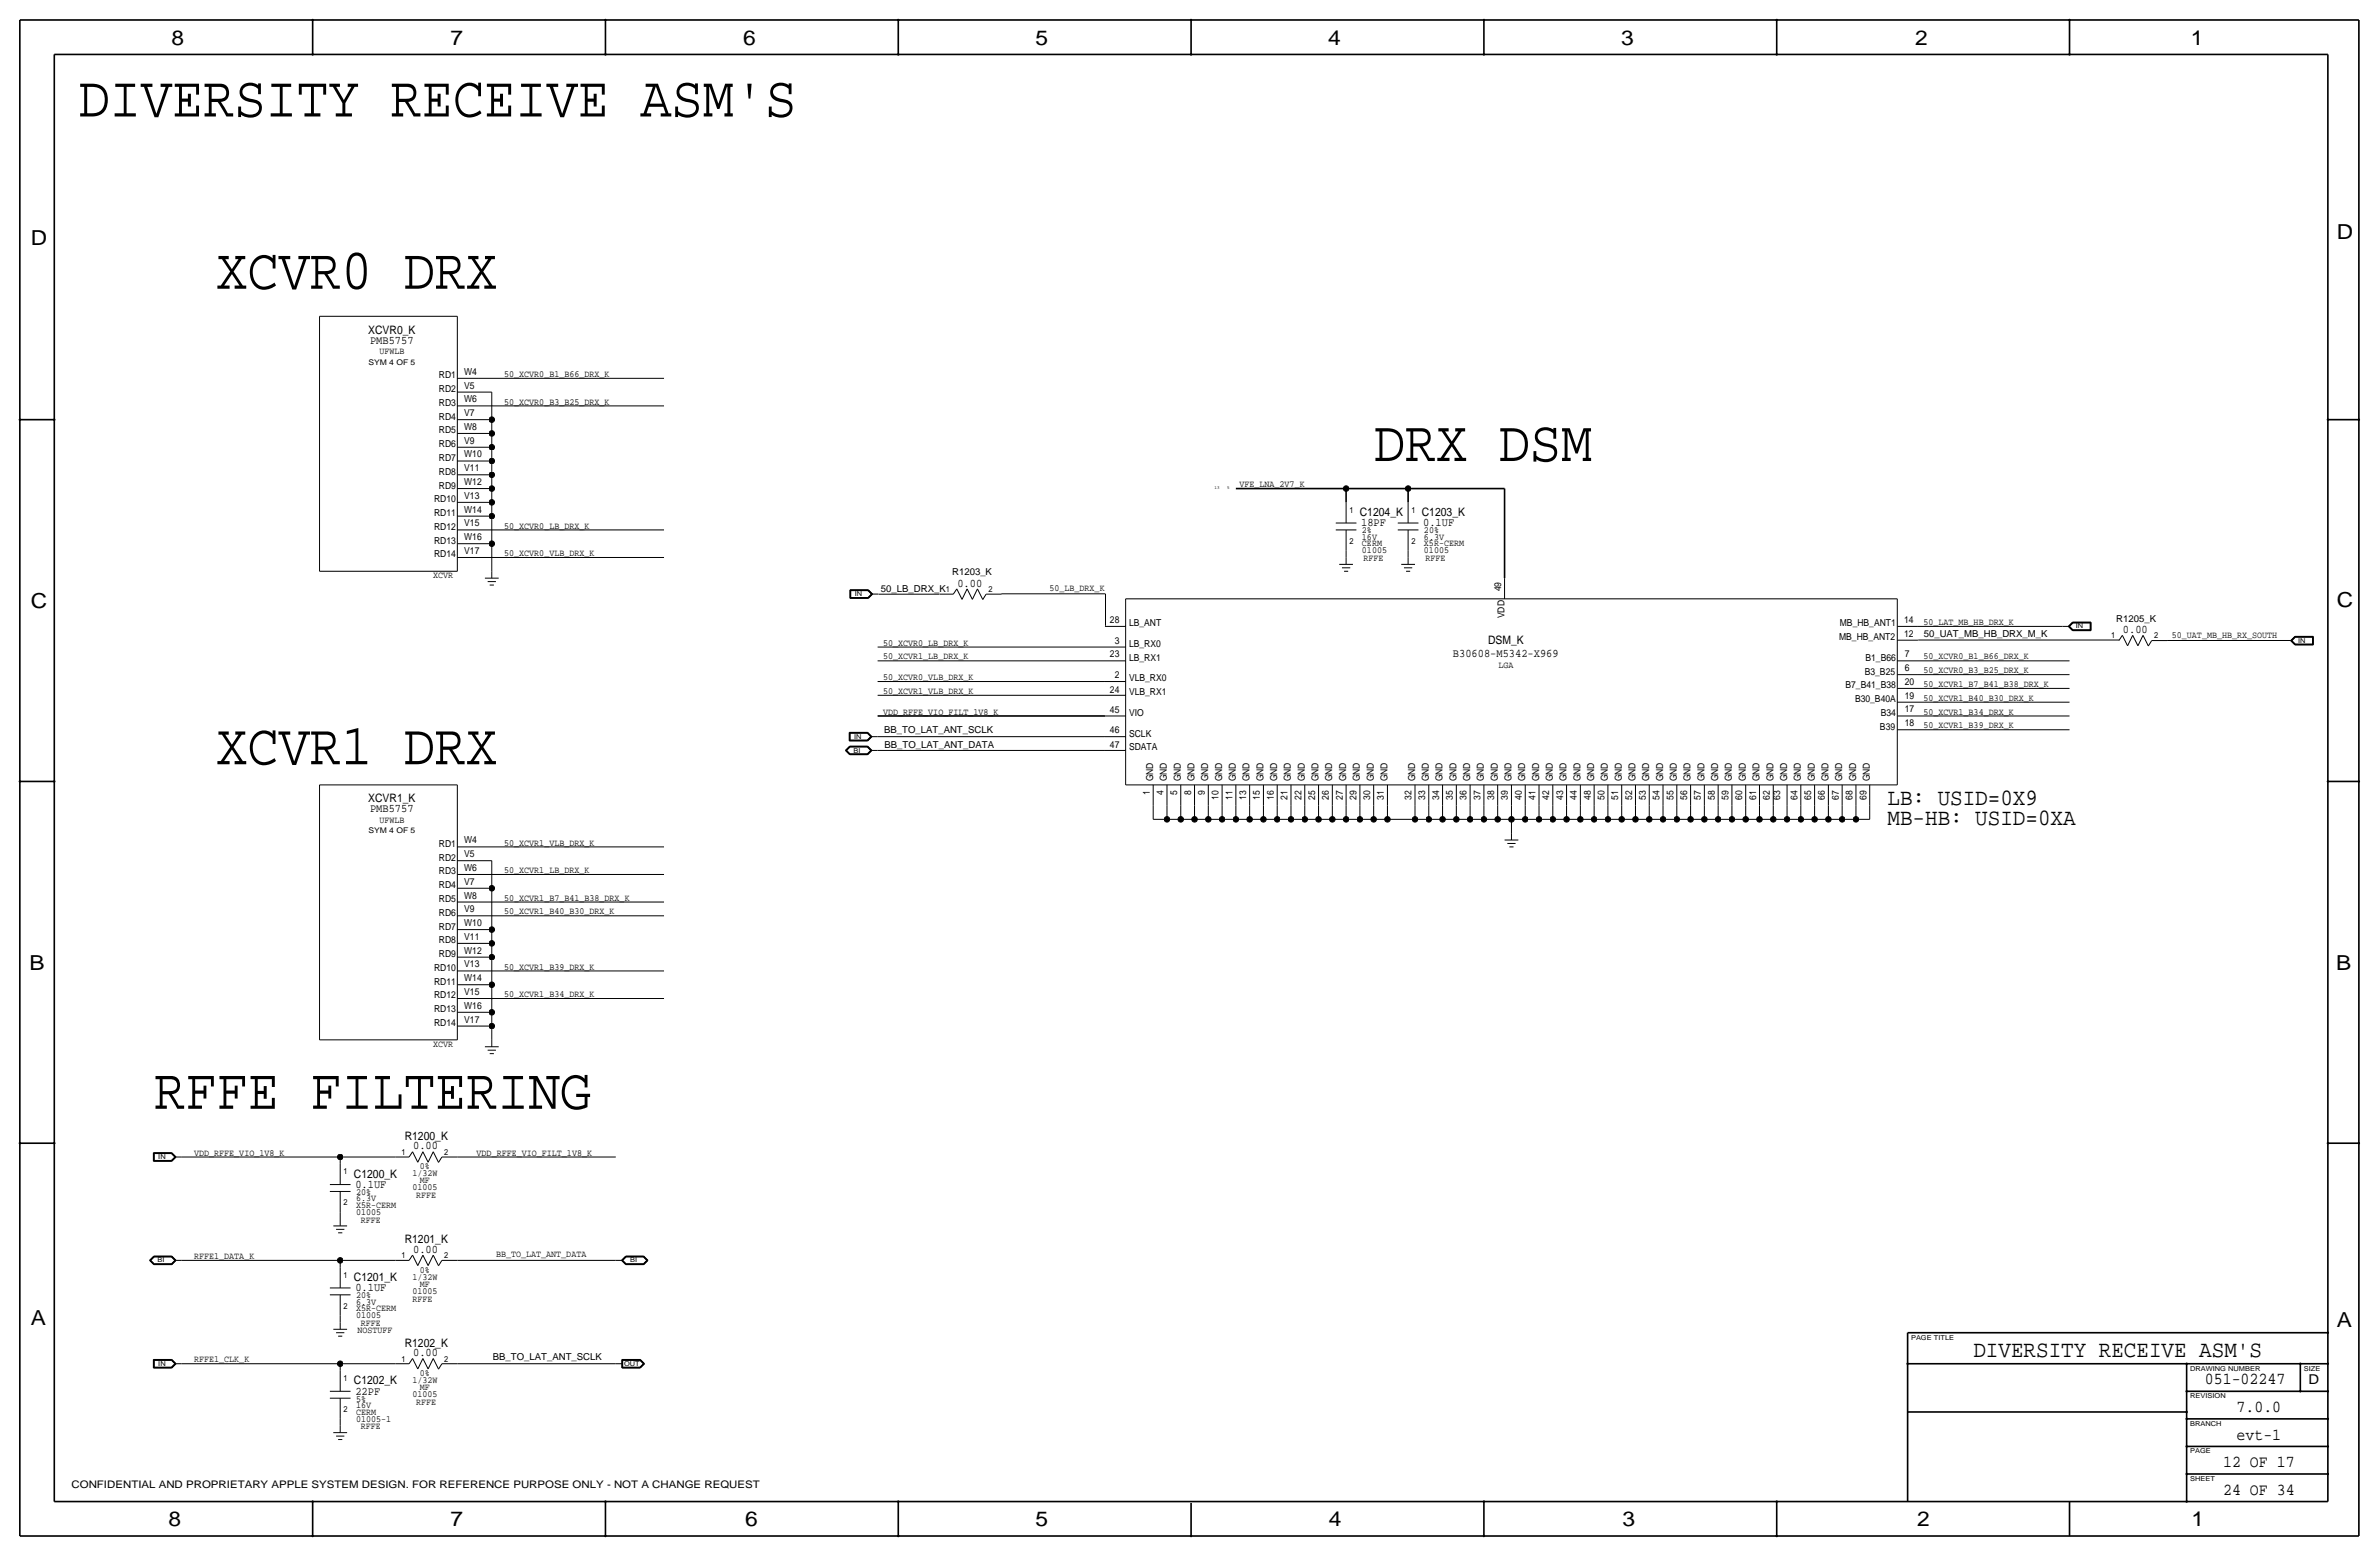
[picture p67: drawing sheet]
<svg xmlns="http://www.w3.org/2000/svg" width="877mm" height="574mm" viewBox="0 0 877 574" stroke-linecap="round" stroke-linejoin="round" font-family="sans-serif">
<defs><g id="words">
<g font-size="21.5">
<text x="28.9" y="42.9">DIVERSITY RECEIVE ASM'S</text>
<text x="79.7" y="106.4">XCVR0 DRX</text>
<text x="506.4" y="169.9">DRX DSM</text>
<text x="79.7" y="281.7">XCVR1 DRX</text>
<text x="56.9" y="408.7">RFFE FILTERING</text>
</g>
<g font-size="8.6">
<text x="695.9" y="296.6">LB: USID=0X9</text>
<text x="695.9" y="304.2">MB-HB: USID=0XA</text>
<text x="727.5" y="500.1">DIVERSITY RECEIVE ASM'S</text>
</g>
<g font-size="7.6">
<text x="63.2" y="16.5">8</text>
<text x="166.1" y="16.5">7</text>
<text x="274" y="16.5">6</text>
<text x="381.7" y="16.5">5</text>
<text x="489.7" y="16.5">4</text>
<text x="597.6" y="16.5">3</text>
<text x="706.1" y="16.5">2</text>
<text x="807.7" y="16.5">1</text>
<text x="861.5" y="88.1">D</text>
<text x="11.4" y="90.4">D</text>
<text x="11.4" y="224.3">C</text>
<text x="861.5" y="223.8">C</text>
<text x="10.8" y="357.6">B</text>
<text x="861.3" y="357.4">B</text>
<text x="11.3" y="488.4">A</text>
<text x="861.5" y="489.2">A</text>
<text x="62.2" y="562.6">8</text>
<text x="166" y="562.6">7</text>
<text x="274.8" y="562.6">6</text>
<text x="381.7" y="562.6">5</text>
<text x="489.9" y="562.6">4</text>
<text x="598.1" y="562.6">3</text>
<text x="706.8" y="562.6">2</text>
<text x="807.9" y="562.6">1</text>
</g>
<g font-size="6.2">
<text x="812.9" y="510.3">051-02247</text>
<text x="824.5" y="520.4">7.0.0</text>
<text x="824.5" y="530.6">evt-1</text>
<text x="819.6" y="540.8">12 OF 17</text>
<text x="819.6" y="550.9">24 OF 34</text>
</g>
<text font-size="5" x="851.1" y="510.3">D</text>
<g font-size="4.3">
<text x="135.8" y="122.9">XCVR0_K</text>
<text x="136.4" y="126.7">PMB5757</text>
<text x="501.3" y="190.2">C1204_K</text>
<text x="524.2" y="190.2">C1203_K</text>
<text x="501.8" y="194.1">18PF</text>
<text x="524.7" y="194.1">0.1UF</text>
<text x="353" y="216.2">0.00</text>
<text x="782.7" y="233.3">0.00</text>
<text x="548.6" y="237.2">DSM_K</text>
<text x="535.7" y="242.3">B30608-M5342-X969</text>
<text x="135.8" y="295.7">XCVR1_K</text>
<text x="136.4" y="299.5">PMB5757</text>
<text x="149.2" y="420.1">R1200_K</text>
<text x="152.3" y="423.7">0.00</text>
<text x="130.5" y="434.1">C1200_K</text>
<text x="131" y="437.9">0.1UF</text>
<text x="149.2" y="458.2">R1201_K</text>
<text x="152.3" y="461.8">0.00</text>
<text x="130.5" y="472.2">C1201_K</text>
<text x="131" y="476">0.1UF</text>
<text x="149.2" y="496.3">R1202_K</text>
<text x="152.3" y="499.9">0.00</text>
<text x="130.5" y="510.3">C1202_K</text>
<text x="131" y="514.1">22PF</text>
</g>
<text font-size="3.8" x="26.4" y="548.4">CONFIDENTIAL AND PROPRIETARY APPLE SYSTEM DESIGN. FOR REFERENCE PURPOSE ONLY - NOT A CHANGE REQUEST</text>
<g font-size="3.5">
<text x="139.9" y="130.5">UFWLB</text>
<text x="161.8" y="139.4">RD1</text>
<text x="171.1" y="143.2">V5</text>
<text x="171.1" y="138.1">W4</text>
<text x="185.9" y="138.9">50_XCVR0_B1_B66_DRX_K</text>
<text x="161.8" y="149.6">RD3</text>
<text x="161.8" y="144.5">RD2</text>
<text x="171.1" y="148.3">W6</text>
<text x="185.9" y="149.1">50_XCVR0_B3_B25_DRX_K</text>
<text x="161.8" y="154.7">RD4</text>
<text x="171.1" y="153.4">V7</text>
<text x="161.8" y="159.8">RD5</text>
<text x="171.1" y="158.4">W8</text>
<text x="161.8" y="164.8">RD6</text>
<text x="171.1" y="163.5">V9</text>
<text x="161.8" y="169.9">RD7</text>
<text x="171.1" y="173.7">V11</text>
<text x="171.1" y="168.6">W10</text>
<text x="161.8" y="175">RD8</text>
<text x="171.1" y="178.8">W12</text>
<text x="456.9" y="179.6">VFE_LNA_2V7_K</text>
<text x="160" y="185.2">RD10</text>
<text x="161.8" y="180.1">RD9</text>
<text x="171.1" y="183.9">V13</text>
<text x="160" y="190.2">RD11</text>
<text x="171.1" y="188.9">W14</text>
<text x="160" y="195.3">RD12</text>
<text x="171.1" y="194">V15</text>
<text x="185.9" y="194.8">50_XCVR0_LB_DRX_K</text>
<text x="502.1" y="196.6">2%</text>
<text x="525" y="196.6">20%</text>
<text x="160" y="200.4">RD13</text>
<text x="171.1" y="199.1">W16</text>
<text x="502.1" y="201.4">CERM</text>
<text x="502.1" y="204">01005</text>
<text x="502.1" y="198.9">16V</text>
<text x="525" y="201.4">X5R-CERM</text>
<text x="525" y="204">01005</text>
<text x="525" y="198.9">6.3V</text>
<text x="160" y="205.5">RD14</text>
<text x="171.1" y="204.2">V17</text>
<text x="185.9" y="205">50_XCVR0_VLB_DRX_K</text>
<text x="502.6" y="206.8">RFFE</text>
<text x="525.5" y="206.8">RFFE</text>
<text x="159.7" y="213.1">XCVR</text>
<text x="351" y="211.9">R1203_K</text>
<text x="324.8" y="218.1">50_LB_DRX_K</text>
<text x="386.9" y="217.7">50_LB_DRX_K</text>
<text x="553.4" y="217.9" transform="rotate(-90 553.4 217.9)">49</text>
<text x="554.7" y="227.9" transform="rotate(-90 554.7 227.9)">VDD</text>
<text x="409.2" y="229.6">28</text>
<text x="416.3" y="230.9">LB_ANT</text>
<text x="678.3" y="230.9">MB_HB_ANT1</text>
<text x="702" y="229.6">14</text>
<text x="709.1" y="230.4">50_LAT_MB_HB_DRX_K</text>
<text x="780.2" y="229.2">R1205_K</text>
<text x="325.6" y="238">50_XCVR0_LB_DRX_K</text>
<text x="410.9" y="237.2">3</text>
<text x="416.3" y="238.5">LB_RX0</text>
<text x="678" y="236">MB_HB_ANT2</text>
<text x="702" y="234.7">12</text>
<text x="709.2" y="235">50_UAT_MB_HB_DRX_M_K</text>
<text x="800.7" y="235">50_UAT_MB_HB_RX_SOUTH</text>
<text x="325.6" y="243.1">50_XCVR1_LB_DRX_K</text>
<text x="409.2" y="242.3">23</text>
<text x="416.3" y="243.6">LB_RX1</text>
<text x="687.7" y="243.6">B1_B66</text>
<text x="702.3" y="242.3">7</text>
<text x="709.1" y="243.1">50_XCVR0_B1_B66_DRX_K</text>
<text x="325.6" y="250.7">50_XCVR0_VLB_DRX_K</text>
<text x="410.9" y="249.9">2</text>
<text x="416.3" y="251.2">VLB_RX0</text>
<text x="552.4" y="246.1">LGA</text>
<text x="687.5" y="248.7">B3_B25</text>
<text x="702.3" y="247.4">6</text>
<text x="709.1" y="248.2">50_XCVR0_B3_B25_DRX_K</text>
<text x="325.6" y="255.8">50_XCVR1_VLB_DRX_K</text>
<text x="409.2" y="255.3">24</text>
<text x="416.3" y="256.3">VLB_RX1</text>
<text x="680.4" y="253.7">B7_B41_B38</text>
<text x="702.3" y="257.5">19</text>
<text x="702.3" y="252.5">20</text>
<text x="709.1" y="253.2">50_XCVR1_B7_B41_B38_DRX_K</text>
<text x="325.6" y="263.4">VDD_RFFE_VIO_FILT_1V8_K</text>
<text x="409.2" y="262.6">45</text>
<text x="416.3" y="263.9">VIO</text>
<text x="683.9" y="258.8">B30_B40A</text>
<text x="693.4" y="263.9">B34</text>
<text x="702.3" y="262.4">17</text>
<text x="709.1" y="258.3">50_XCVR1_B40_B30_DRX_K</text>
<text x="709.1" y="263.4">50_XCVR1_B34_DRX_K</text>
<text x="693.1" y="269">B39</text>
<text x="702.3" y="267.7">18</text>
<text x="709.1" y="268.5">50_XCVR1_B39_DRX_K</text>
<text x="325.9" y="270.1">BB_TO_LAT_ANT_SCLK</text>
<text x="326.1" y="275.7">BB_TO_LAT_ANT_DATA</text>
<text x="409.2" y="275.6">47</text>
<text x="409.2" y="270.2">46</text>
<text x="416.3" y="271.5">SCLK</text>
<text x="416.3" y="276.6">SDATA</text>
<text x="423.9" y="293.1" transform="rotate(-90 423.9 293.1)">1</text>
<text x="425.1" y="288" transform="rotate(-90 425.1 288)">GND</text>
<text x="429" y="293.1" transform="rotate(-90 429 293.1)">4</text>
<text x="430.2" y="288" transform="rotate(-90 430.2 288)">GND</text>
<text x="434" y="293.1" transform="rotate(-90 434 293.1)">5</text>
<text x="435.3" y="288" transform="rotate(-90 435.3 288)">GND</text>
<text x="439.1" y="293.1" transform="rotate(-90 439.1 293.1)">8</text>
<text x="440.4" y="288" transform="rotate(-90 440.4 288)">GND</text>
<text x="444.2" y="293.1" transform="rotate(-90 444.2 293.1)">9</text>
<text x="445.5" y="288" transform="rotate(-90 445.5 288)">GND</text>
<text x="450.5" y="288" transform="rotate(-90 450.5 288)">GND</text>
<text x="455.6" y="288" transform="rotate(-90 455.6 288)">GND</text>
<text x="460.7" y="288" transform="rotate(-90 460.7 288)">GND</text>
<text x="465.8" y="288" transform="rotate(-90 465.8 288)">GND</text>
<text x="470.9" y="288" transform="rotate(-90 470.9 288)">GND</text>
<text x="475.9" y="288" transform="rotate(-90 475.9 288)">GND</text>
<text x="481" y="288" transform="rotate(-90 481 288)">GND</text>
<text x="486.1" y="288" transform="rotate(-90 486.1 288)">GND</text>
<text x="491.2" y="288" transform="rotate(-90 491.2 288)">GND</text>
<text x="496.3" y="288" transform="rotate(-90 496.3 288)">GND</text>
<text x="501.4" y="288" transform="rotate(-90 501.4 288)">GND</text>
<text x="506.4" y="288" transform="rotate(-90 506.4 288)">GND</text>
<text x="511.5" y="288" transform="rotate(-90 511.5 288)">GND</text>
<text x="521.7" y="288" transform="rotate(-90 521.7 288)">GND</text>
<text x="526.8" y="288" transform="rotate(-90 526.8 288)">GND</text>
<text x="531.8" y="288" transform="rotate(-90 531.8 288)">GND</text>
<text x="536.9" y="288" transform="rotate(-90 536.9 288)">GND</text>
<text x="542" y="288" transform="rotate(-90 542 288)">GND</text>
<text x="547.1" y="288" transform="rotate(-90 547.1 288)">GND</text>
<text x="552.2" y="288" transform="rotate(-90 552.2 288)">GND</text>
<text x="557.2" y="288" transform="rotate(-90 557.2 288)">GND</text>
<text x="562.3" y="288" transform="rotate(-90 562.3 288)">GND</text>
<text x="567.4" y="288" transform="rotate(-90 567.4 288)">GND</text>
<text x="572.5" y="288" transform="rotate(-90 572.5 288)">GND</text>
<text x="577.6" y="288" transform="rotate(-90 577.6 288)">GND</text>
<text x="582.6" y="288" transform="rotate(-90 582.6 288)">GND</text>
<text x="587.7" y="288" transform="rotate(-90 587.7 288)">GND</text>
<text x="592.8" y="288" transform="rotate(-90 592.8 288)">GND</text>
<text x="597.9" y="288" transform="rotate(-90 597.9 288)">GND</text>
<text x="603" y="288" transform="rotate(-90 603 288)">GND</text>
<text x="608" y="288" transform="rotate(-90 608 288)">GND</text>
<text x="613.1" y="288" transform="rotate(-90 613.1 288)">GND</text>
<text x="618.2" y="288" transform="rotate(-90 618.2 288)">GND</text>
<text x="623.3" y="288" transform="rotate(-90 623.3 288)">GND</text>
<text x="628.4" y="288" transform="rotate(-90 628.4 288)">GND</text>
<text x="633.4" y="288" transform="rotate(-90 633.4 288)">GND</text>
<text x="638.5" y="288" transform="rotate(-90 638.5 288)">GND</text>
<text x="643.6" y="288" transform="rotate(-90 643.6 288)">GND</text>
<text x="648.7" y="288" transform="rotate(-90 648.7 288)">GND</text>
<text x="653.8" y="288" transform="rotate(-90 653.8 288)">GND</text>
<text x="658.9" y="288" transform="rotate(-90 658.9 288)">GND</text>
<text x="663.9" y="288" transform="rotate(-90 663.9 288)">GND</text>
<text x="669" y="288" transform="rotate(-90 669 288)">GND</text>
<text x="674.1" y="288" transform="rotate(-90 674.1 288)">GND</text>
<text x="679.2" y="288" transform="rotate(-90 679.2 288)">GND</text>
<text x="684.3" y="288" transform="rotate(-90 684.3 288)">GND</text>
<text x="689.3" y="288" transform="rotate(-90 689.3 288)">GND</text>
<text x="449.3" y="294.8" transform="rotate(-90 449.3 294.8)">10</text>
<text x="454.4" y="294.8" transform="rotate(-90 454.4 294.8)">11</text>
<text x="459.4" y="294.8" transform="rotate(-90 459.4 294.8)">13</text>
<text x="464.5" y="294.8" transform="rotate(-90 464.5 294.8)">15</text>
<text x="469.6" y="294.8" transform="rotate(-90 469.6 294.8)">16</text>
<text x="474.7" y="294.8" transform="rotate(-90 474.7 294.8)">21</text>
<text x="479.8" y="294.8" transform="rotate(-90 479.8 294.8)">22</text>
<text x="484.8" y="294.8" transform="rotate(-90 484.8 294.8)">25</text>
<text x="489.9" y="294.8" transform="rotate(-90 489.9 294.8)">26</text>
<text x="495" y="294.8" transform="rotate(-90 495 294.8)">27</text>
<text x="500.1" y="294.8" transform="rotate(-90 500.1 294.8)">29</text>
<text x="505.2" y="294.8" transform="rotate(-90 505.2 294.8)">30</text>
<text x="510.2" y="294.8" transform="rotate(-90 510.2 294.8)">31</text>
<text x="520.4" y="294.8" transform="rotate(-90 520.4 294.8)">32</text>
<text x="525.5" y="294.8" transform="rotate(-90 525.5 294.8)">33</text>
<text x="530.5" y="294.8" transform="rotate(-90 530.5 294.8)">34</text>
<text x="535.6" y="294.8" transform="rotate(-90 535.6 294.8)">35</text>
<text x="540.7" y="294.8" transform="rotate(-90 540.7 294.8)">36</text>
<text x="545.8" y="294.8" transform="rotate(-90 545.8 294.8)">37</text>
<text x="550.9" y="294.8" transform="rotate(-90 550.9 294.8)">38</text>
<text x="555.9" y="294.8" transform="rotate(-90 555.9 294.8)">39</text>
<text x="561" y="294.8" transform="rotate(-90 561 294.8)">40</text>
<text x="566.1" y="294.8" transform="rotate(-90 566.1 294.8)">41</text>
<text x="571.2" y="294.8" transform="rotate(-90 571.2 294.8)">42</text>
<text x="576.3" y="294.8" transform="rotate(-90 576.3 294.8)">43</text>
<text x="581.4" y="294.8" transform="rotate(-90 581.4 294.8)">44</text>
<text x="586.4" y="294.8" transform="rotate(-90 586.4 294.8)">48</text>
<text x="591.5" y="294.8" transform="rotate(-90 591.5 294.8)">50</text>
<text x="596.6" y="294.8" transform="rotate(-90 596.6 294.8)">51</text>
<text x="601.7" y="294.8" transform="rotate(-90 601.7 294.8)">52</text>
<text x="606.8" y="294.8" transform="rotate(-90 606.8 294.8)">53</text>
<text x="611.8" y="294.8" transform="rotate(-90 611.8 294.8)">54</text>
<text x="616.9" y="294.8" transform="rotate(-90 616.9 294.8)">55</text>
<text x="622" y="294.8" transform="rotate(-90 622 294.8)">56</text>
<text x="627.1" y="294.8" transform="rotate(-90 627.1 294.8)">57</text>
<text x="632.2" y="294.8" transform="rotate(-90 632.2 294.8)">58</text>
<text x="637.2" y="294.8" transform="rotate(-90 637.2 294.8)">59</text>
<text x="642.3" y="294.8" transform="rotate(-90 642.3 294.8)">60</text>
<text x="647.4" y="294.8" transform="rotate(-90 647.4 294.8)">61</text>
<text x="652.5" y="294.8" transform="rotate(-90 652.5 294.8)">62</text>
<text x="656.3" y="294.8" transform="rotate(-90 656.3 294.8)">63</text>
<text x="662.7" y="294.8" transform="rotate(-90 662.7 294.8)">64</text>
<text x="667.7" y="294.8" transform="rotate(-90 667.7 294.8)">65</text>
<text x="672.8" y="294.8" transform="rotate(-90 672.8 294.8)">66</text>
<text x="677.9" y="294.8" transform="rotate(-90 677.9 294.8)">67</text>
<text x="683" y="294.8" transform="rotate(-90 683 294.8)">68</text>
<text x="688.1" y="294.8" transform="rotate(-90 688.1 294.8)">69</text>
<text x="139.9" y="303.2">UFWLB</text>
<text x="171.1" y="310.9">W4</text>
<text x="185.9" y="311.7">50_XCVR1_VLB_DRX_K</text>
<text x="161.8" y="317.2">RD2</text>
<text x="161.8" y="312.2">RD1</text>
<text x="171.1" y="315.9">V5</text>
<text x="161.8" y="322.3">RD3</text>
<text x="171.1" y="321">W6</text>
<text x="185.9" y="321.8">50_XCVR1_LB_DRX_K</text>
<text x="161.8" y="327.4">RD4</text>
<text x="171.1" y="326.1">V7</text>
<text x="161.8" y="332.5">RD5</text>
<text x="171.1" y="331.2">W8</text>
<text x="185.9" y="332">50_XCVR1_B7_B41_B38_DRX_K</text>
<text x="161.8" y="337.6">RD6</text>
<text x="171.1" y="341.4">W10</text>
<text x="171.1" y="336.3">V9</text>
<text x="185.9" y="337.1">50_XCVR1_B40_B30_DRX_K</text>
<text x="161.8" y="347.7">RD8</text>
<text x="161.8" y="342.6">RD7</text>
<text x="171.1" y="346.4">V11</text>
<text x="161.8" y="352.8">RD9</text>
<text x="171.1" y="351.5">W12</text>
<text x="160" y="357.9">RD10</text>
<text x="171.1" y="356.6">V13</text>
<text x="185.9" y="357.4">50_XCVR1_B39_DRX_K</text>
<text x="160" y="363">RD11</text>
<text x="171.1" y="361.7">W14</text>
<text x="160" y="368">RD12</text>
<text x="171.1" y="371.8">W16</text>
<text x="171.1" y="366.8">V15</text>
<text x="185.9" y="367.5">50_XCVR1_B34_DRX_K</text>
<text x="160" y="373.1">RD13</text>
<text x="171.1" y="376.9">V17</text>
<text x="160" y="378.2">RD14</text>
<text x="159.7" y="385.9">XCVR</text>
<text x="71.6" y="426">VDD_RFFE_VIO_1V8_K</text>
<text x="175.7" y="426">VDD_RFFE_VIO_FILT_1V8_K</text>
<text x="154.8" y="431.1">0%</text>
<text x="152" y="433.6">1/32W</text>
<text x="154.8" y="436.1">MF</text>
<text x="131.3" y="440.5">20%</text>
<text x="131.3" y="442.8">6.3V</text>
<text x="152" y="438.7">01005</text>
<text x="153.4" y="441.7">RFFE</text>
<text x="131.3" y="445.3">X5R-CERM</text>
<text x="131.3" y="447.8">01005</text>
<text x="133.1" y="450.6">RFFE</text>
<text x="71.6" y="464.1">RFFE1_DATA_K</text>
<text x="182.9" y="463.4">BB_TO_LAT_ANT_DATA</text>
<text x="152" y="471.7">1/32W</text>
<text x="154.8" y="469.2">0%</text>
<text x="131.3" y="478.6">20%</text>
<text x="152" y="476.8">01005</text>
<text x="152.1" y="479.8">RFFE</text>
<text x="154.8" y="474.2">MF</text>
<text x="131.3" y="483.4">X5R-CERM</text>
<text x="131.3" y="485.9">01005</text>
<text x="131.3" y="480.8">6.3V</text>
<text x="131.8" y="491.3">NOSTUFF</text>
<text x="133.1" y="488.7">RFFE</text>
<text x="71.6" y="502.2">RFFE1_CLK_K</text>
<text x="181.7" y="501.2">BB_TO_LAT_ANT_SCLK</text>
<text x="152" y="509.8">1/32W</text>
<text x="154.8" y="507.3">0%</text>
<text x="152" y="514.9">01005</text>
<text x="154.8" y="512.3">MF</text>
<text x="131.3" y="521.5">CERM</text>
<text x="131.3" y="516.7">5%</text>
<text x="131.3" y="518.9">16V</text>
<text x="153.4" y="517.9">RFFE</text>
<text x="131.3" y="524">01005-1</text>
<text x="133.1" y="526.8">RFFE</text>
</g>
<g font-size="3.1">
<text x="497.5" y="189">1</text>
<text x="520.4" y="189">1</text>
<text x="497.5" y="200.4">2</text>
<text x="520.4" y="200.4">2</text>
<text x="348.7" y="218.2">1</text>
<text x="364.4" y="218.2">2</text>
<text x="778.4" y="235.3">1</text>
<text x="794.1" y="235.3">2</text>
<text x="148" y="425.7">1</text>
<text x="163.8" y="425.7">2</text>
<text x="126.7" y="432.8">1</text>
<text x="126.7" y="444.2">2</text>
<text x="148" y="463.8">1</text>
<text x="163.8" y="463.8">2</text>
<text x="126.7" y="470.9">1</text>
<text x="126.7" y="482.3">2</text>
<text x="148" y="501.9">1</text>
<text x="163.8" y="501.9">2</text>
<text x="126.7" y="509">1</text>
<text x="126.7" y="520.4">2</text>
</g>
<g font-size="2.9">
<text x="135.8" y="134.4">SYM 4 OF 5</text>
<text x="135.8" y="307.1">SYM 4 OF 5</text>
</g>
<g font-size="2.5">
<text x="315.2" y="219.7">IN</text>
<text x="765.3" y="231.6">IN</text>
<text x="847.2" y="236.9">IN</text>
<text x="314.9" y="272.3">IN</text>
<text x="314.7" y="277.4">BI</text>
<text x="58.4" y="427.2">IN</text>
<text x="58.1" y="465.3">BI</text>
<text x="232.4" y="465.3">BI</text>
<text x="704.5" y="493.8">PAGE TITLE</text>
<text x="58.4" y="503.4">IN</text>
<text x="230.1" y="503.4">OUT</text>
<text x="807.4" y="505.2">DRAWING NUMBER</text>
<text x="849.3" y="505.2">SIZE</text>
<text x="807.4" y="515.4">REVISION</text>
<text x="807.4" y="525.5">BRANCH</text>
<text x="807.4" y="535.7">PAGE</text>
<text x="807.4" y="545.8">SHEET</text>
</g>
<g font-size="1.7">
<text x="447.8" y="180.1">13</text>
<text x="452.4" y="180.1">5</text>
</g>
</g></defs>
<g fill="none" stroke="#000" stroke-width=".37">
<path d="M117.8 116.6v94zM117.8 116.6h50.8zM168.6 116.6v94zM168.6 139.4h7.6zM176.2 139.4h68.6zM168.6 144.5h7.6zM168.6 154.7h7.6zM168.6 149.6h7.6zM168.6 159.8h7.6zM176.2 154.7h5.1zM176.2 144.5h5.1zM176.2 149.6h68.6z"/>
<path d="M176.2 159.8h5.1zM181.3 159.8v5zM181.3 154.7v5.1zM181.3 144.5v10.2zM168.6 164.8h7.6zM168.6 169.9h7.6zM168.6 175h7.6zM176.2 169.9h5.1zM176.2 175h5.1zM176.2 164.8h5.1zM181.3 169.9v5.1zM181.3 164.8v5.1z"/>
<path d="M181.3 175v5.1zM168.6 180.1h7.6zM168.6 190.2h7.6zM168.6 185.2h7.6zM168.6 195.3h7.6zM176.2 180.1h5.1zM176.2 185.2h5.1zM176.2 190.2h5.1zM176.2 195.3h68.6zM181.3 180.1v5.1zM181.3 185.2v5zM181.3 190.2v10.2z"/>
<path d="M492.5 192.8h7.6zM492.5 195.3h7.6zM496.3 185.2v7.6zM496.3 195.3v7.6zM515.3 195.3h7.6zM515.3 192.8h7.6zM519.1 185.2v7.6zM519.1 195.3v7.6zM117.8 210.6h50.8zM168.6 205.5h7.6zM168.6 200.4h7.6zM176.2 200.4h5.1z"/>
<path d="M176.2 205.5h68.6zM178.8 213.1h5zM179.8 214.4h3zM180.5 215.6h1.6zM181.3 200.4v10.2zM181.3 210.6v2.5zM313.3 217.4v3.2zM313.3 217.4h6.9zM313.4 217.5h6.7zM313.4 217.5v2.9zM313.5 217.6h6.6zM313.5 217.6v2.7z"/>
<path d="M313.7 217.7v2.5zM313.7 217.7h6.3zM320 217.7l1.3 1.3zM320.1 217.6l1.3 1.4zM320.1 217.5l1.5 1.5zM320.2 217.4l1.5 1.6zM321.3 219l-1.3 1.2zM321.3 219h2.5zM321.6 219l-1.5 1.4zM323.9 219h22.4zM346.4 219h5.1zM352.7 217.1l2 3.8z"/>
<path d="M352.7 217.1l-1.2 1.9zM356.5 217.1l-1.8 3.8zM356.5 217.1l2 3.8zM360.4 217.1l1.9 3.8zM360.4 217.1l-1.9 3.8zM363.6 219h5.6zM363.6 219l-1.3 2zM369.2 218.9h38.2zM407.6 218.8v11.9zM493.7 208h5.1zM494.7 209.3h3.1zM495.5 210.6h1.5z"/>
<path d="M496.3 202.9v2.6zM496.3 205.5v2.5zM516.6 208h5.1zM517.6 209.3h3.1zM518.4 210.6h1.5zM519.1 202.9v2.6zM519.1 205.5v2.5zM554.7 213.1v7.6zM313.3 220.6h6.9zM313.4 220.4h6.7zM313.5 220.3h6.6zM313.7 220.2h6.3z"/>
<path d="M320.1 220.3l1.3-1.3zM320.2 220.6l1.5-1.6zM323.5 238.5h83.9zM407.4 230.9h7.6zM407.4 238.5h7.6zM415 220.7v68.6zM415 220.7h284.5zM699.5 230.9h7.6zM699.5 236h7.6zM699.5 220.7v68.6zM707.1 230.9h53.3zM707.2 235.9h74z"/>
<path d="M760.4 230.9h2.6zM762.5 230.9l1.6 1.6zM762.5 230.9l1.6-1.6zM762.7 230.9l1.4-1.5zM762.7 230.9l1.4 1.5zM762.8 230.9l1.4-1.4zM762.8 230.9l1.4 1.4zM763 230.9l1.2-1.3zM763 230.9l1.2 1.3zM764.1 229.3h6.8zM764.1 232.5h6.8zM764.1 232.4h6.7z"/>
<path d="M764.1 229.4h6.7zM764.2 232.3h6.5zM764.2 229.5h6.5zM764.2 229.6h6.4zM764.2 232.2h6.4zM770.6 229.6v2.6zM770.7 229.5v2.8zM770.8 229.4v3zM770.9 229.3v3.2zM782.4 234.2l2 3.8zM782.4 234.2l-1.2 1.9zM786.3 234.2l1.9 3.8z"/>
<path d="M786.3 234.2l-1.9 3.8zM790.1 234.2l1.9 3.8zM790.1 234.2l-1.9 3.8zM793.3 236.1h5.7zM793.3 236.1l-1.3 2zM798.9 236.1h45.7zM844.5 236.1l1.6 1.6zM844.5 236.1l1.6-1.5zM844.6 236.1l1.5 1.5zM844.8 236.1l1.4 1.4zM844.9 236.1l1.3 1.3zM846.1 234.6h6.8z"/>
<path d="M846.1 237.7h6.8zM846.1 237.6h6.7zM846.1 234.7l-1.5 1.4zM846.1 234.7h6.7zM846.2 234.8l-1.4 1.3zM846.2 237.5h6.5zM846.2 234.8h6.5zM846.2 234.9l-1.3 1.2zM846.2 234.9h6.4zM846.2 237.4h6.4zM852.6 234.9v2.5zM852.7 234.8v2.7z"/>
<path d="M852.8 234.7v2.9zM852.9 234.6v3.1zM323.5 251.2h83.9zM323.5 256.3h83.9zM323.5 243.6h83.9zM407.4 256.3h7.6zM407.4 243.6h7.6zM407.4 251.2h7.6zM699.5 243.6h7.6zM699.5 248.7h7.6zM699.5 253.7h7.6zM699.5 258.8h7.6z"/>
<path d="M707.1 258.8h55.9zM707.1 253.7h55.9zM707.1 248.7h55.9zM707.1 243.6h55.9zM311.7 276.6l1.5 1.6zM311.7 276.6l1.5-1.6zM311.8 276.6l1.5 1.5zM311.8 276.6l1.5-1.5zM312 276.6l1.3 1.4zM312 276.6l1.3-1.4zM312.1 276.6l1.3-1.3zM312.1 276.6l1.3 1.3z"/>
<path d="M313.1 270v3.1zM313.1 273.1h6.8zM313.1 270h6.8zM313.2 270.1h6.6zM313.2 270.1v2.9zM313.2 273h6.6zM313.2 278.2h6.7zM313.2 275h6.7zM313.3 275.1h6.5zM313.3 278.1h6.5zM313.3 270.2v2.7zM313.3 272.9h6.5z"/>
<path d="M313.3 270.2h6.5zM313.3 278h6.5zM313.3 275.2h6.5zM313.4 277.9h6.3zM313.4 275.3h6.3zM313.4 270.3h6.3zM313.4 270.3v2.5zM313.4 272.8h6.3zM319.7 275.3l1.3 1.3zM319.7 270.3l1.3 1.2zM319.7 277.9l1.3-1.3zM319.7 272.8l1.3-1.3z"/>
<path d="M319.8 278l1.4-1.4zM319.8 272.9l1.4-1.4zM319.8 275.2l1.4 1.4zM319.8 270.2l1.4 1.3zM319.8 278.1l1.5-1.5zM319.8 273l1.5-1.5zM319.8 275.1l1.5 1.5zM319.8 270.1l1.5 1.4zM319.9 275l1.6 1.6zM319.9 270l1.6 1.5zM319.9 278.2l1.6-1.6zM319.9 273.1l1.6-1.6z"/>
<path d="M321 276.6h2.5zM321 271.5h2.5zM323.5 276.6h83.9zM323.5 271.5h83.9zM407.4 263.9h7.6zM407.4 271.5h7.6zM407.4 276.6h7.6zM699.5 263.9h7.6zM699.5 269h7.6zM707.1 269h55.9zM707.1 263.9h55.9zM117.8 289.3v94z"/>
<path d="M117.8 289.3h50.8zM168.6 289.3v94zM415 289.3h284.5zM425.1 296.9v5.1zM425.1 289.3v7.6zM430.2 296.9v5.1zM430.2 289.3v7.6zM435.3 296.9v5.1zM435.3 289.3v7.6zM440.4 296.9v5.1zM440.4 289.3v7.6zM445.5 296.9v5.1z"/>
<path d="M445.5 289.3v7.6zM450.5 296.9v5.1zM450.5 289.3v7.6zM455.6 296.9v5.1zM455.6 289.3v7.6zM460.7 296.9v5.1zM460.7 289.3v7.6zM465.8 296.9v5.1zM465.8 289.3v7.6zM470.9 296.9v5.1zM470.9 289.3v7.6zM475.9 296.9v5.1z"/>
<path d="M475.9 289.3v7.6zM481 296.9v5.1zM481 289.3v7.6zM486.1 296.9v5.1zM486.1 289.3v7.6zM491.2 296.9v5.1zM491.2 289.3v7.6zM496.3 296.9v5.1zM496.3 289.3v7.6zM501.3 296.9v5.1zM501.3 289.3v7.6zM506.4 296.9v5.1z"/>
<path d="M506.4 289.3v7.6zM511.5 296.9v5.1zM511.5 289.3v7.6zM521.7 296.9v5.1zM521.7 289.3v7.6zM526.7 296.9v5.1zM526.7 289.3v7.6zM531.8 296.9v5.1zM531.8 289.3v7.6zM536.9 296.9v5.1zM536.9 289.3v7.6zM542 296.9v5.1z"/>
<path d="M542 289.3v7.6zM547.1 296.9v5.1zM547.1 289.3v7.6zM552.1 296.9v5.1zM552.1 289.3v7.6zM557.2 296.9v5.1zM557.2 289.3v7.6zM562.3 296.9v5.1zM562.3 289.3v7.6zM567.4 296.9v5.1zM567.4 289.3v7.6zM572.5 296.9v5.1z"/>
<path d="M572.5 289.3v7.6zM577.5 296.9v5.1zM577.5 289.3v7.6zM582.6 296.9v5.1zM582.6 289.3v7.6zM587.7 296.9v5.1zM587.7 289.3v7.6zM592.8 296.9v5.1zM592.8 289.3v7.6zM597.9 296.9v5.1zM597.9 289.3v7.6zM602.9 296.9v5.1z"/>
<path d="M602.9 289.3v7.6zM608 296.9v5.1zM608 289.3v7.6zM613.1 296.9v5.1zM613.1 289.3v7.6zM618.2 296.9v5.1zM618.2 289.3v7.6zM623.3 296.9v5.1zM623.3 289.3v7.6zM628.3 296.9v5.1zM628.3 289.3v7.6zM633.4 296.9v5.1z"/>
<path d="M633.4 289.3v7.6zM638.5 296.9v5.1zM638.5 289.3v7.6zM643.6 296.9v5.1zM643.6 289.3v7.6zM648.7 296.9v5.1zM648.7 289.3v7.6zM653.7 296.9v5.1zM653.7 289.3v7.6zM658.8 296.9v5.1zM658.8 289.3v7.6zM663.9 296.9v5.1z"/>
<path d="M663.9 289.3v7.6zM669 296.9v5.1zM669 289.3v7.6zM674.1 296.9v5.1zM674.1 289.3v7.6zM679.1 296.9v5.1zM679.1 289.3v7.6zM684.2 296.9v5.1zM684.2 289.3v7.6zM689.3 296.9v5.1zM689.3 289.3v7.6zM168.6 317.2h7.6z"/>
<path d="M168.6 312.2h7.6zM176.2 317.2h5.1zM176.2 312.2h68.6zM181.3 317.2v10.2zM425.1 302h5.1zM430.2 302h5.1zM435.3 302h5.1zM440.4 302h5.1zM445.5 302h5zM450.5 302h5.1zM455.6 302h5.1zM460.7 302h5.1z"/>
<path d="M465.8 302h5.1zM470.9 302h5zM475.9 302h5.1zM481 302h5.1zM486.1 302h5.1zM491.2 302h5.1zM496.3 302h5zM501.3 302h5.1zM506.4 302h5.1zM511.5 302h10.2zM521.7 302h5zM526.7 302h5.1z"/>
<path d="M531.8 302h5.1zM536.9 302h5.1zM542 302h5.1zM547.1 302h5zM552.1 302h5.1zM554.7 309.6h5.1zM555.7 310.9h3.1zM556.5 312.2h1.5zM557.2 302h5.1zM557.2 302v5.1zM557.2 307.1v2.5zM562.3 302h5.1z"/>
<path d="M567.4 302h5.1zM572.5 302h5zM577.5 302h5.1zM582.6 302h5.1zM587.7 302h5.1zM592.8 302h5.1zM597.9 302h5zM602.9 302h5.1zM608 302h5.1zM613.1 302h5.1zM618.2 302h5.1zM623.3 302h5z"/>
<path d="M628.3 302h5.1zM633.4 302h5.1zM638.5 302h5.1zM643.6 302h5.1zM648.7 302h5zM653.7 302h5.1zM658.8 302h5.1zM663.9 302h5.1zM669 302h5.1zM674.1 302h5zM679.1 302h5.1zM684.2 302h5.1z"/>
<path d="M168.6 327.4h7.6zM168.6 322.3h7.6zM168.6 337.6h7.6zM168.6 332.5h7.6zM176.2 327.4h5.1zM176.2 337.6h68.6zM176.2 332.5h68.6zM176.2 322.3h68.6zM181.3 327.4v15.2zM168.6 342.6h7.6zM168.6 352.8h7.6zM168.6 347.7h7.6z"/>
<path d="M168.6 357.9h7.6zM176.2 342.6h5.1zM176.2 347.7h5.1zM176.2 352.8h5.1zM176.2 357.9h68.6zM181.3 342.6v5.1zM181.3 347.7v5.1zM181.3 352.8v10.2zM168.6 363h7.6zM168.6 378.2h7.6zM168.6 373.1h7.6zM168.6 368h7.6z"/>
<path d="M176.2 363h5.1zM176.2 373.1h5.1zM176.2 378.2h5.1zM176.2 368h68.6zM181.3 363v10.1zM181.3 373.1v5.1zM181.3 378.2v5.1zM117.8 383.3h50.8zM178.8 385.8h5zM179.8 387.1h3zM180.5 388.4h1.6zM181.3 383.3v2.5z"/>
<path d="M56.5 424.9v3.1zM56.5 428h6.8zM56.5 424.9h6.8zM56.6 425h6.7zM56.6 425v2.9zM56.6 427.9h6.7zM56.7 425.1v2.7zM56.7 427.8h6.5zM56.7 425.1h6.5zM56.8 425.2h6.4zM56.8 425.2v2.5zM56.8 427.7h6.4z"/>
<path d="M63.2 427.7l1.3-1.2zM63.2 425.2l1.3 1.3zM63.2 425.1l1.4 1.4zM63.3 425l1.5 1.5zM63.3 427.9l1.5-1.4zM63.3 428l1.6-1.5zM63.3 424.9l1.6 1.6zM64.5 426.5h2.5zM64.6 426.5l-1.4 1.3zM67 426.5h58.4zM121.6 436.6h7.6zM121.6 439.2h7.6z"/>
<path d="M125.4 426.5h20.3zM125.4 426.5v2.5zM125.4 429v7.6zM125.4 439.2v7.6zM145.7 426.5h5.1zM152.1 424.5l-1.3 2zM152.1 424.5l1.9 3.9zM155.9 424.5l-1.9 3.9zM155.9 424.5l1.9 3.9zM159.7 424.5l-1.9 3.9zM159.7 424.5l1.9 3.9zM162.9 426.5h5.7z"/>
<path d="M162.9 426.5l-1.3 2zM168.6 426.5h58.4zM122.9 451.9h5.1zM123.9 453.1h3zM124.7 454.4h1.5zM125.4 446.8v2.5zM125.4 449.3v2.6zM55.1 464.6l1.6-1.6zM55.1 464.6l1.6 1.5zM55.3 464.6l1.4 1.4zM55.3 464.6l1.4-1.5zM55.4 464.6l1.4-1.4z"/>
<path d="M55.4 464.6l1.4 1.3zM55.6 464.6l1.2 1.2zM55.6 464.6l1.2-1.3zM56.7 463h6.6zM56.7 466.1h6.6zM56.7 466h6.6zM56.7 463.1h6.6zM56.8 465.9h6.4zM56.8 463.2h6.4zM56.8 463.3h6.4zM56.8 465.8h6.4zM63.2 465.8l1.3-1.2z"/>
<path d="M63.2 463.3l1.3 1.3zM63.2 465.9l1.4-1.3zM63.2 463.2l1.4 1.4zM63.3 463.1l1.5 1.5zM63.3 466l1.5-1.4zM63.3 466.1l1.6-1.5zM63.3 463l1.6 1.6zM64.5 464.6h2.5zM67 464.6h58.4zM121.6 474.7h7.6zM121.6 477.3h7.6zM125.4 464.6h20.3z"/>
<path d="M125.4 464.6v2.5zM125.4 467.1v7.6zM125.4 477.3v7.6zM145.7 464.6h5.1zM152.1 462.6l-1.3 2zM152.1 462.6l1.9 3.9zM155.9 462.6l-1.9 3.9zM155.9 462.6l1.9 3.9zM159.7 462.6l-1.9 3.9zM159.7 462.6l1.9 3.9zM162.9 464.6h5.7zM162.9 464.6l-1.3 2z"/>
<path d="M168.6 464.6h58.4zM227 464.6h2.6zM229.1 464.6l1.6 1.5zM229.1 464.6l1.6-1.6zM229.3 464.6l1.4 1.4zM229.4 464.6l1.4 1.3zM229.6 464.6l1.2 1.2zM229.6 464.6l1.2-1.3zM230.7 466.1h6.6zM230.7 463h6.6zM230.7 463.1h6.6zM230.7 466h6.6z"/>
<path d="M230.7 463.1l-1.4 1.5zM230.8 465.9h6.4zM230.8 463.2h6.4zM230.8 463.2l-1.4 1.4zM230.8 465.8h6.4zM230.8 463.3h6.4zM237.2 463.3l1.3 1.3zM237.2 465.8l1.3-1.2zM237.2 465.9l1.4-1.3zM237.2 463.2l1.4 1.4zM237.3 466l1.5-1.4zM237.3 463.1l1.5 1.5z"/>
<path d="M237.3 463l1.6 1.6zM237.3 466.1l1.6-1.5zM122.9 490h5.1zM123.9 491.2h3zM124.7 492.5h1.5zM125.4 484.9v2.5zM125.4 487.4v2.6zM56.5 501.1v3.1zM56.5 504.2h6.8zM56.5 501.1h6.8zM56.6 501.2h6.7zM56.6 501.2v2.9z"/>
<path d="M56.6 504.1h6.7zM56.7 501.3v2.7zM56.7 504h6.5zM56.7 501.3h6.5zM56.8 501.4h6.4zM56.8 501.4v2.5zM56.8 503.9h6.4zM63.2 503.9l1.3-1.2zM63.2 501.4l1.3 1.3zM63.2 504l1.4-1.3zM63.2 501.3l1.4 1.4zM63.3 501.2l1.5 1.5z"/>
<path d="M63.3 504.1l1.5-1.4zM63.3 504.2l1.6-1.5zM63.3 501.1l1.6 1.6zM64.5 502.7h2.5zM67 502.7h58.4zM121.6 512.8h7.6zM121.6 515.4h7.6zM125.4 502.7h20.3zM125.4 502.7v2.5zM125.4 505.2v7.6zM125.4 515.4v7.6zM145.7 502.7h5.1z"/>
<path d="M152.1 500.7l-1.3 2zM152.1 500.7l1.9 3.9zM155.9 500.7l-1.9 3.9zM155.9 500.7l1.9 3.9zM159.7 500.7l-1.9 3.9zM159.7 500.7l1.9 3.9zM162.9 502.7h5.7zM162.9 502.7l-1.3 2zM168.6 502.7h58.4zM227 502.7h2.6zM229.3 501.1h6.8zM229.3 504.2h6.8z"/>
<path d="M229.3 501.1v3.1zM229.4 501.2v2.9zM229.4 504.1h6.6zM229.4 501.2h6.6zM229.5 504h6.5zM229.5 501.3v2.7zM229.5 501.3h6.5zM229.6 501.4h6.3zM229.6 501.4v2.5zM229.6 503.9h6.3zM235.9 503.9l1.3-1.2zM235.9 501.4l1.3 1.3z"/>
<path d="M236 501.3l1.3 1.4zM236 504.1l1.5-1.4zM236 501.2l1.5 1.5zM236.1 501.1l1.5 1.6zM236.1 504.2l1.5-1.5zM237.3 502.7l-1.3 1.3zM122.9 528.1h5.1zM123.9 529.3h3zM124.7 530.6h1.5zM125.4 523v2.5zM125.4 525.5v2.6z"/>
</g>
<g fill="none" stroke="#000" stroke-width=".6" stroke-linecap="butt">
<path d="M7.3 7.4v558.8zM7.3 7.4h862.3zM115.3 7.4v12.7zM223.2 7.4v12.7zM331.2 7.4v12.7zM439.1 7.4v12.7zM547.1 7.4v12.7zM655 7.4v12.7zM763 7.4v12.7zM869.6 7.4v558.8zM20 20.1v533.4zM20 20.1h838.2z"/>
<path d="M858.2 20.1v533.4zM7.3 154.7h12.7zM858.2 154.7h11.4zM455.6 180.1h40.7zM496.3 180.1h22.8zM496.3 180.1v5.1zM519.1 180.1h35.6zM519.1 180.1v5.1zM554.7 180.1v33zM323.5 263.9h83.9zM7.3 288h12.7zM858.2 288h11.4z"/>
<path d="M7.3 421.4h12.7zM858.2 421.4h11.4zM703.3 491.2h154.9zM703.3 491.2v62.3zM703.3 502.7h154.9zM806.1 502.7v50.8zM806.1 512.8h52.1zM848.1 502.7v10.1zM703.3 520.4h102.8zM806.1 533.1h52.1zM806.1 523h52.1zM20 553.5h838.2z"/>
<path d="M115.3 553.5v12.7zM223.2 553.5v12.7zM331.2 553.5v12.7zM439.1 554v12.2zM547.1 553.5v12.7zM655 553.5v12.7zM763 553.5v12.7zM806.1 543.3h52.1zM7.3 566.2h862.3z"/>
</g>
<g fill="#000" stroke="#000" stroke-width=".37">
<path d="M115.1 7.2h.4v.3h-.4zM115.1 19.9h.4v.3h-.4zM223 7.2h.4v.3h-.4zM223 19.9h.4v.3h-.4zM331 19.9h.4v.3h-.4zM331 7.2h.4v.3h-.4zM438.9 7.2h.4v.3h-.4zM438.9 19.9h.4v.3h-.4zM546.9 7.2h.4v.3h-.4zM546.9 19.9h.4v.3h-.4zM654.8 19.9h.4v.3h-.4zM654.8 7.2h.4v.3h-.4z"/>
<path d="M762.8 19.9h.4v.3h-.4zM762.8 7.2h.4v.3h-.4zM7.1 154.5h.4v.4h-.4zM19.8 154.5h.4v.4h-.4zM858 154.5h.4v.4h-.4zM869.5 154.5h.3v.4h-.3zM7.1 287.9h.4v.3h-.4zM19.8 287.9h.4v.3h-.4zM858 287.9h.4v.3h-.4zM869.5 287.9h.3v.3h-.3zM7.1 421.2h.4v.4h-.4zM19.8 421.2h.4v.4h-.4z"/>
<path d="M858 421.2h.4v.4h-.4zM869.5 421.2h.3v.4h-.3zM858 491.1h.4v.3h-.4zM703.1 502.5h.4v.3h-.4zM806 502.5h.3v.3h-.3zM806 512.7h.3v.3h-.3zM847.9 512.7h.3v.3h-.3zM847.9 502.5h.3v.3h-.3zM858 502.5h.4v.3h-.4zM858 512.7h.4v.3h-.4zM806 520.3h.3v.3h-.3zM806 522.8h.3v.4h-.3z"/>
<path d="M806 533h.3v.3h-.3zM858 522.8h.4v.4h-.4zM858 533h.4v.3h-.4zM115.1 553.3h.4v.3h-.4zM223 553.3h.4v.3h-.4zM331 553.3h.4v.3h-.4zM546.9 553.3h.4v.3h-.4zM654.8 553.3h.4v.3h-.4zM806 543.1h.3v.4h-.3zM806 553.3h.3v.3h-.3zM858 543.1h.4v.4h-.4zM115.1 566h.4v.3h-.4z"/>
<path d="M223 566h.4v.3h-.4zM331 566h.4v.3h-.4zM438.9 566h.4v.3h-.4zM546.9 566h.4v.3h-.4zM654.8 566h.4v.3h-.4z"/>
<circle cx="181.3" cy="159.8" r="1.02"/>
<circle cx="181.3" cy="154.7" r="1.02"/>
<circle cx="181.3" cy="175" r="1.02"/>
<circle cx="181.3" cy="169.9" r="1.02"/>
<circle cx="181.3" cy="164.8" r="1.02"/>
<circle cx="181.3" cy="185.2" r="1.02"/>
<circle cx="181.3" cy="180.1" r="1.02"/>
<circle cx="181.3" cy="190.2" r="1.02"/>
<circle cx="496.3" cy="180.1" r="1.02"/>
<circle cx="519.1" cy="180.1" r="1.02"/>
<circle cx="181.3" cy="200.4" r="1.02"/>
<circle cx="430.2" cy="302" r="1.02"/>
<circle cx="435.3" cy="302" r="1.02"/>
<circle cx="440.4" cy="302" r="1.02"/>
<circle cx="445.5" cy="302" r="1.02"/>
<circle cx="450.5" cy="302" r="1.02"/>
<circle cx="455.6" cy="302" r="1.02"/>
<circle cx="460.7" cy="302" r="1.02"/>
<circle cx="465.8" cy="302" r="1.02"/>
<circle cx="470.9" cy="302" r="1.02"/>
<circle cx="475.9" cy="302" r="1.02"/>
<circle cx="481" cy="302" r="1.02"/>
<circle cx="486.1" cy="302" r="1.02"/>
<circle cx="491.2" cy="302" r="1.02"/>
<circle cx="496.3" cy="302" r="1.02"/>
<circle cx="501.3" cy="302" r="1.02"/>
<circle cx="506.4" cy="302" r="1.02"/>
<circle cx="511.5" cy="302" r="1.02"/>
<circle cx="521.7" cy="302" r="1.02"/>
<circle cx="526.7" cy="302" r="1.02"/>
<circle cx="531.8" cy="302" r="1.02"/>
<circle cx="536.9" cy="302" r="1.02"/>
<circle cx="542" cy="302" r="1.02"/>
<circle cx="547.1" cy="302" r="1.02"/>
<circle cx="552.1" cy="302" r="1.02"/>
<circle cx="557.2" cy="302" r="1.02"/>
<circle cx="562.3" cy="302" r="1.02"/>
<circle cx="567.4" cy="302" r="1.02"/>
<circle cx="572.5" cy="302" r="1.02"/>
<circle cx="577.5" cy="302" r="1.02"/>
<circle cx="582.6" cy="302" r="1.02"/>
<circle cx="587.7" cy="302" r="1.02"/>
<circle cx="592.8" cy="302" r="1.02"/>
<circle cx="597.9" cy="302" r="1.02"/>
<circle cx="602.9" cy="302" r="1.02"/>
<circle cx="608" cy="302" r="1.02"/>
<circle cx="613.1" cy="302" r="1.02"/>
<circle cx="618.2" cy="302" r="1.02"/>
<circle cx="623.3" cy="302" r="1.02"/>
<circle cx="628.3" cy="302" r="1.02"/>
<circle cx="633.4" cy="302" r="1.02"/>
<circle cx="638.5" cy="302" r="1.02"/>
<circle cx="643.6" cy="302" r="1.02"/>
<circle cx="648.7" cy="302" r="1.02"/>
<circle cx="653.7" cy="302" r="1.02"/>
<circle cx="658.8" cy="302" r="1.02"/>
<circle cx="663.9" cy="302" r="1.02"/>
<circle cx="669" cy="302" r="1.02"/>
<circle cx="674.1" cy="302" r="1.02"/>
<circle cx="679.1" cy="302" r="1.02"/>
<circle cx="684.2" cy="302" r="1.02"/>
<circle cx="181.3" cy="327.4" r="1.02"/>
<circle cx="181.3" cy="342.6" r="1.02"/>
<circle cx="181.3" cy="347.7" r="1.02"/>
<circle cx="181.3" cy="352.8" r="1.02"/>
<circle cx="181.3" cy="373.1" r="1.02"/>
<circle cx="181.3" cy="363" r="1.02"/>
<circle cx="181.3" cy="378.2" r="1.02"/>
<circle cx="125.4" cy="426.5" r="1.02"/>
<circle cx="125.4" cy="464.6" r="1.02"/>
<circle cx="125.4" cy="502.7" r="1.02"/>
</g>
<use href="#words"/>
</svg>
